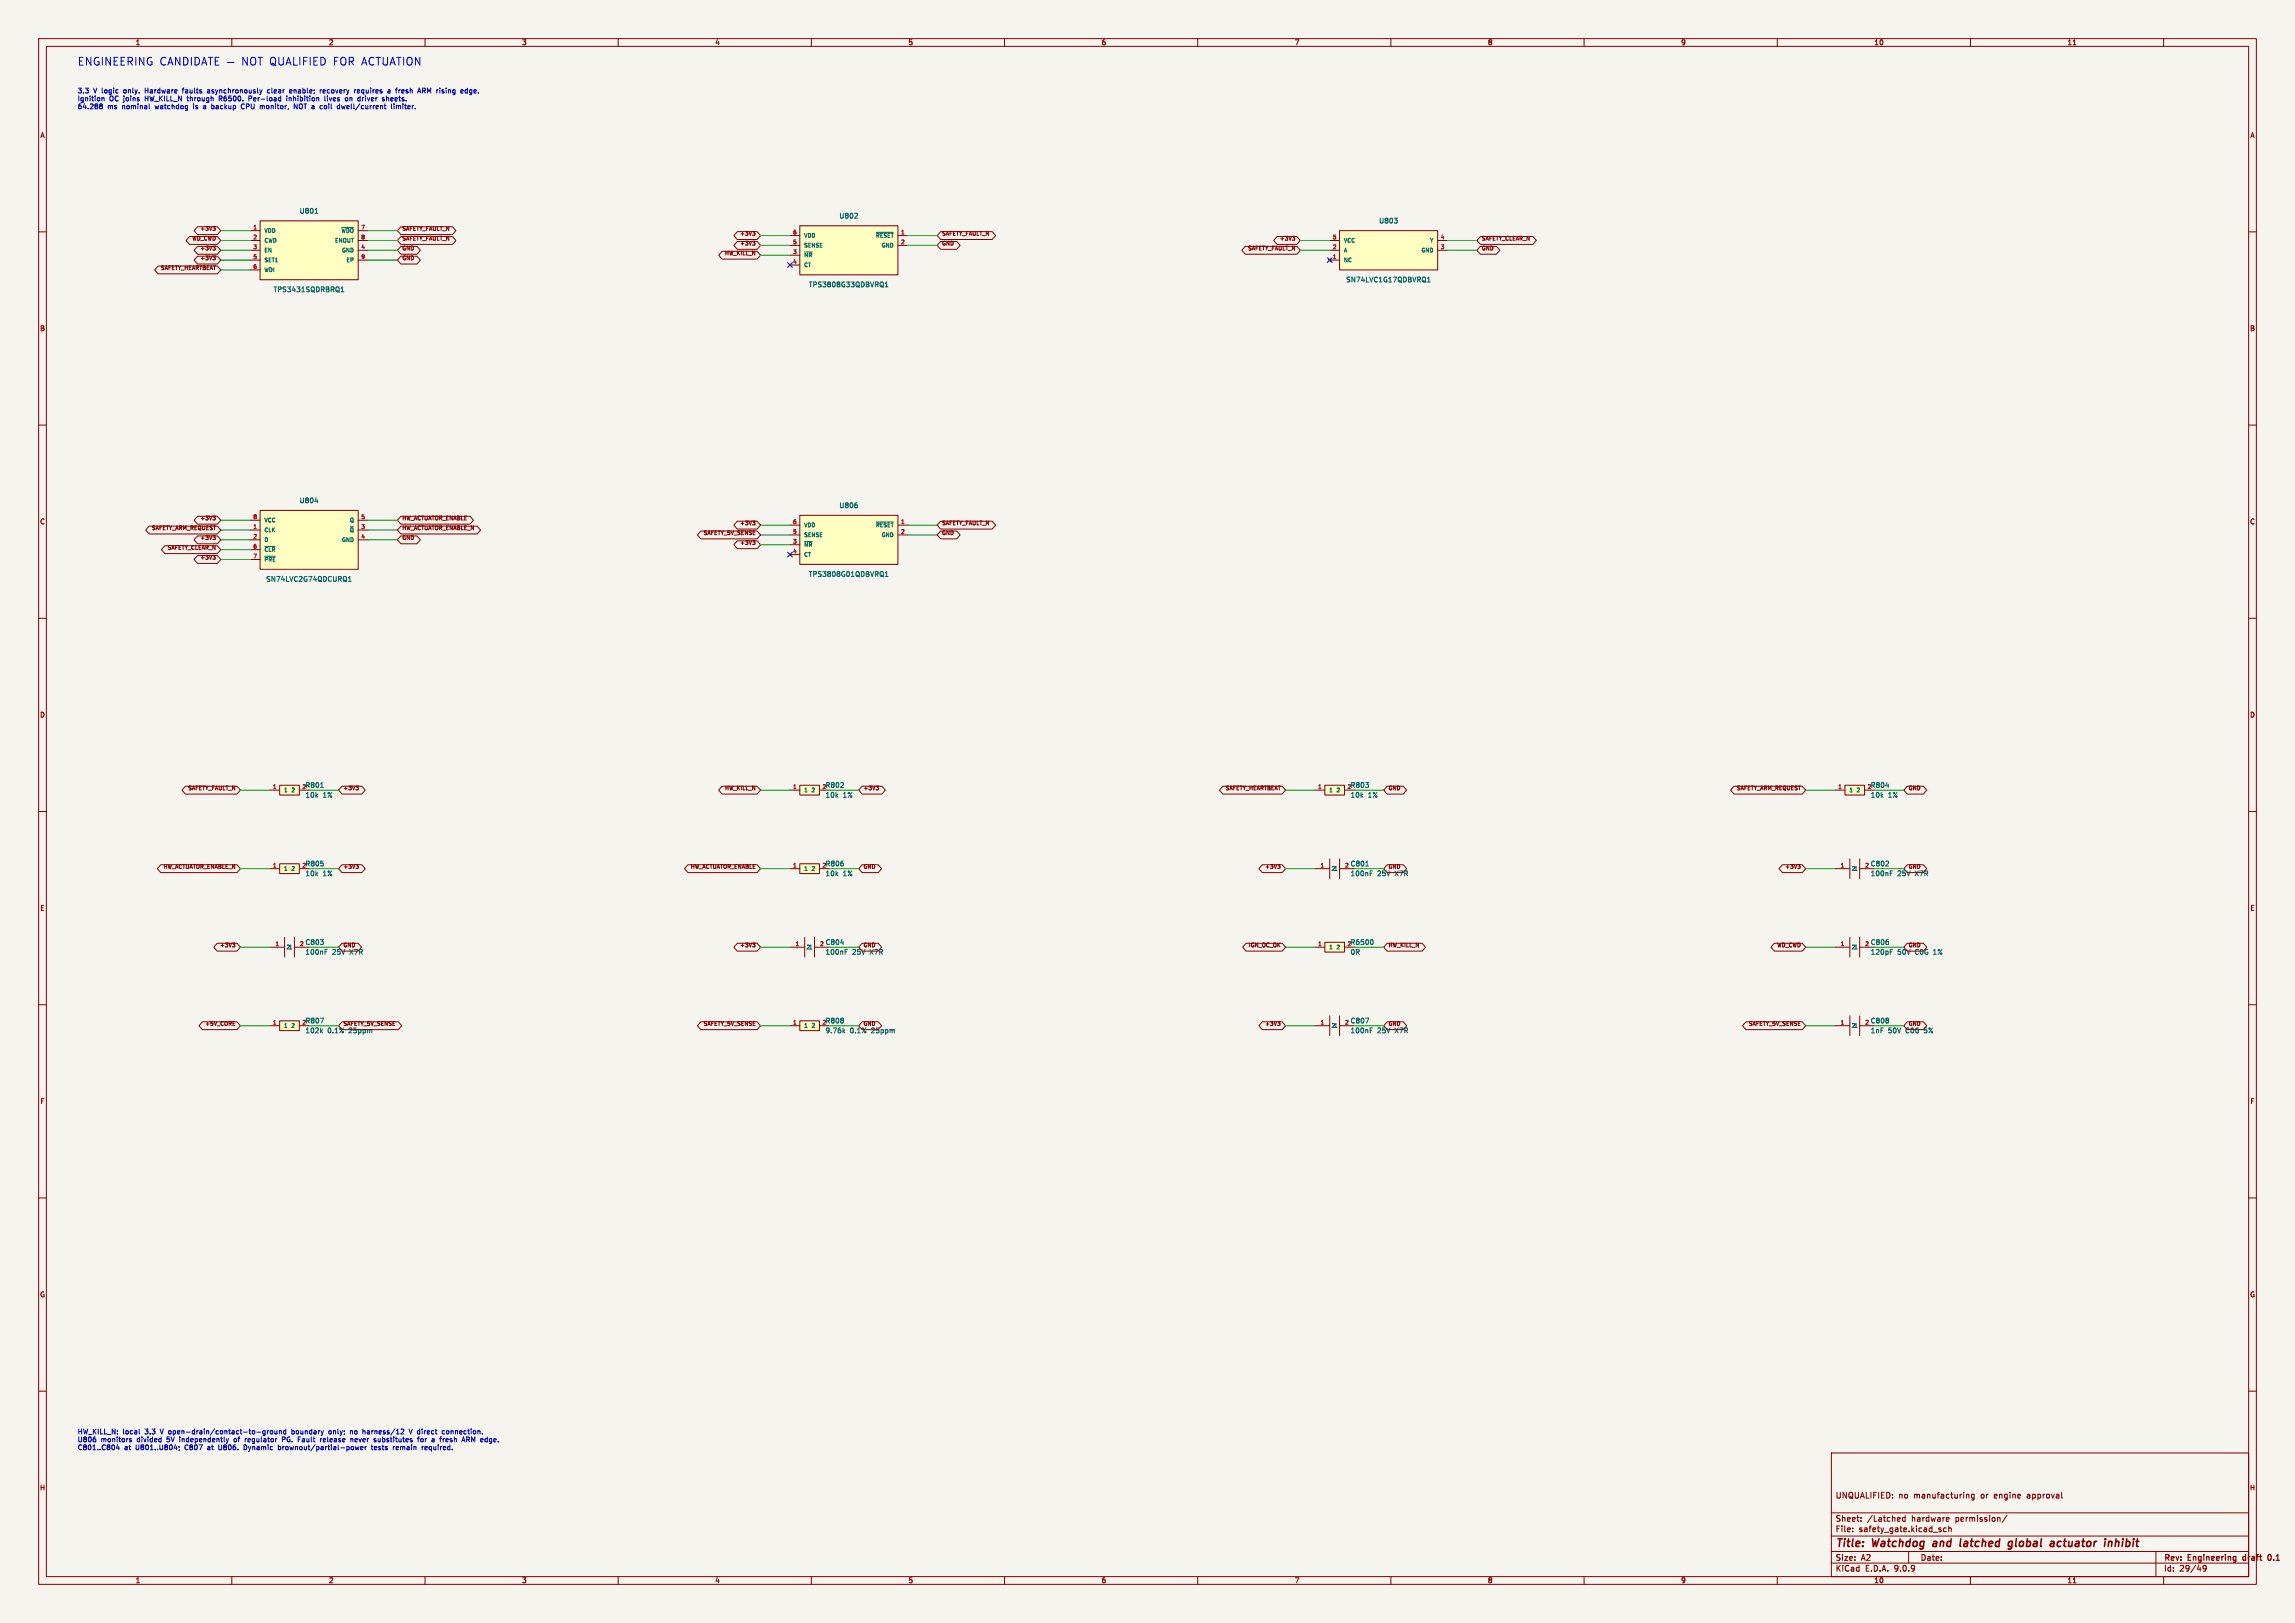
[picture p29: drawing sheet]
<svg xmlns="http://www.w3.org/2000/svg" width="594mm" height="420mm" viewBox="0 0 594 420" stroke-linecap="round" stroke-linejoin="round" font-family="sans-serif">
<defs><g id="words">
<g font-size="2.8" fill="#840000">
<text x="475" y="400.9">Title:</text>
<text x="484.7" y="400.9">Watchdog</text>
<text x="501.2" y="400.9">and</text>
<text x="508.9" y="400.9">latched</text>
<text x="522.3" y="400.9">global</text>
<text x="534" y="400.9">actuator</text>
<text x="548.8" y="400.9">inhibit</text>
</g>
<g font-size="2.1" fill="#840000">
<text x="475" y="388">UNQUALIFIED:</text>
<text x="491.4" y="388">no</text>
<text x="495.4" y="388">manufacturing</text>
<text x="512.8" y="388">or</text>
<text x="516.4" y="388">engine</text>
<text x="525.1" y="388">approval</text>
<text x="475" y="394">Sheet:</text>
<text x="483.2" y="394">/Latched</text>
<text x="494.8" y="394">hardware</text>
<text x="506.3" y="394">permission/</text>
<text x="475" y="396.7">File:</text>
<text x="481.1" y="396.7">safety_gate.kicad_sch</text>
<text x="475" y="406.9">KiCad</text>
<text x="475" y="404.1">Size:</text>
<text x="481.7" y="404.1">A2</text>
<text x="482.7" y="406.9">E.D.A.</text>
<text x="490.3" y="406.9">9.0.9</text>
<text x="497" y="404.1">Date:</text>
<text x="560" y="404.3">Rev:</text>
<text x="560" y="406.9">Id:</text>
<text x="564.1" y="406.9">29/49</text>
<text x="566.4" y="404.3">Engineering</text>
<text x="581.2" y="404.3">draft</text>
<text x="588.3" y="404.3">0.1</text>
</g>
<g font-size="1.8" fill="#840000">
<text x="35" y="11.9">1</text>
<text x="85" y="11.9">2</text>
<text x="135" y="11.9">3</text>
<text x="185" y="11.9">4</text>
<text x="235" y="11.9">5</text>
<text x="285" y="11.9">6</text>
<text x="335" y="11.9">7</text>
<text x="385" y="11.9">8</text>
<text x="435" y="11.9">9</text>
<text x="485" y="11.9">10</text>
<text x="535" y="11.9">11</text>
<text x="10.3" y="35.9">A</text>
<text x="582.3" y="35.9">A</text>
<text x="10.3" y="85.9">B</text>
<text x="582.3" y="85.9">B</text>
<text x="10.3" y="135.9">C</text>
<text x="582.3" y="135.9">C</text>
<text x="10.3" y="185.9">D</text>
<text x="582.3" y="185.9">D</text>
<text x="10.3" y="235.9">E</text>
<text x="582.3" y="235.9">E</text>
<text x="10.3" y="285.9">F</text>
<text x="582.3" y="285.9">F</text>
<text x="10.3" y="335.9">G</text>
<text x="582.3" y="335.9">G</text>
<text x="10.2" y="385.9">H</text>
<text x="582.2" y="385.9">H</text>
<text x="35" y="409.9">1</text>
<text x="85" y="409.9">2</text>
<text x="135" y="409.9">3</text>
<text x="185" y="409.9">4</text>
<text x="235" y="409.9">5</text>
<text x="285" y="409.9">6</text>
<text x="335" y="409.9">7</text>
<text x="385" y="409.9">8</text>
<text x="435" y="409.9">9</text>
<text x="485" y="409.9">10</text>
<text x="535" y="409.9">11</text>
</g>
<g font-size="1.8" fill="#0000c2">
<text x="20" y="24.5">3.3</text>
<text x="20" y="26.5">Ignition</text>
<text x="20" y="28.6">64.288</text>
<text x="24.2" y="24.5">V logic</text>
<text x="27.8" y="28.6">ms</text>
<text x="28.3" y="26.5">OC joins</text>
<text x="31.7" y="28.6">nominal</text>
<text x="32.3" y="24.5">only.</text>
<text x="37.8" y="26.5">HW_KILL_N</text>
<text x="38" y="24.5">Hardware</text>
<text x="40.4" y="28.6">watchdog</text>
<text x="47.9" y="24.5">faults</text>
<text x="48.9" y="26.5">through</text>
<text x="50.5" y="28.6">is</text>
<text x="53.3" y="28.6">a</text>
<text x="54.5" y="24.5">asynchronously</text>
<text x="55.6" y="28.6">backup</text>
<text x="57.4" y="26.5">R6500.</text>
<text x="63.5" y="28.6">CPU</text>
<text x="65.2" y="26.5">Per-load</text>
<text x="68.6" y="28.6">monitor,</text>
<text x="70.3" y="24.5">clear</text>
<text x="75.2" y="26.5">inhibition</text>
<text x="76.2" y="24.5">enable;</text>
<text x="77.6" y="28.6">NOT a</text>
<text x="84.3" y="24.5">recovery</text>
<text x="84.7" y="28.6">coil</text>
<text x="85.3" y="26.5">lives</text>
<text x="89.4" y="28.6">dwell/current</text>
<text x="90.8" y="26.5">on</text>
<text x="93.4" y="24.5">requires</text>
<text x="94.3" y="26.5">driver</text>
<text x="100.9" y="26.5">sheets.</text>
<text x="102.2" y="24.5">a</text>
<text x="103.6" y="28.6">limiter.</text>
<text x="104.6" y="24.5">fresh</text>
<text x="110.5" y="24.5">ARM rising</text>
<text x="122" y="24.5">edge.</text>
<text x="20" y="371.5">HW_KILL_N:</text>
<text x="31.8" y="371.5">local</text>
<text x="37.6" y="371.5">3.3</text>
<text x="41.8" y="371.5">V open-drain/contact-to-ground</text>
<text x="76.2" y="371.5">boundary</text>
<text x="86" y="371.5">only;</text>
<text x="91.7" y="371.5">no</text>
<text x="95.2" y="371.5">harness/12</text>
<text x="107.5" y="371.5">V direct</text>
<text x="116.3" y="371.5">connection.</text>
<text x="20" y="373.5">U806</text>
<text x="20" y="375.6">C801..C804</text>
<text x="26.1" y="373.5">monitors</text>
<text x="32.2" y="375.6">at</text>
<text x="35.2" y="375.6">U801..U804;</text>
<text x="35.6" y="373.5">divided</text>
<text x="43.5" y="373.5">5V</text>
<text x="46.9" y="373.5">independently</text>
<text x="48.1" y="375.6">C807</text>
<text x="54.2" y="375.6">at</text>
<text x="57.2" y="375.6">U806.</text>
<text x="61.2" y="373.5">of</text>
<text x="64" y="375.6">Dynamic</text>
<text x="64.3" y="373.5">regulator</text>
<text x="73.1" y="375.6">brownout/partial-power</text>
<text x="74.1" y="373.5">PG.</text>
<text x="78.4" y="373.5">Fault</text>
<text x="84.4" y="373.5">release</text>
<text x="92.4" y="373.5">never</text>
<text x="97.5" y="375.6">tests</text>
<text x="98.7" y="373.5">substitutes</text>
<text x="103.2" y="375.6">remain</text>
<text x="110.2" y="373.5">for</text>
<text x="110.9" y="375.6">required.</text>
<text x="114.1" y="373.5">a</text>
<text x="116.4" y="373.5">fresh</text>
<text x="122.3" y="373.5">ARM edge.</text>
</g>
<g font-size="1.8" fill="#006464">
<text x="77.4" y="55.5">U801</text>
<text x="217.1" y="56.7">U802</text>
<text x="356.8" y="58">U803</text>
<text x="70.7" y="75.8">TPS3431SQDRBRQ1</text>
<text x="209.2" y="74.5">TPS3808G33QDBVRQ1</text>
<text x="348.3" y="73.3">SN74LVC1G17QDBVRQ1</text>
<text x="77.4" y="130.4">U804</text>
<text x="217.1" y="131.7">U806</text>
<text x="209.2" y="149.5">TPS3808G01QDBVRQ1</text>
<text x="68.8" y="150.7">SN74LVC2G74QDCURQ1</text>
<text x="78.9" y="204.1">R801</text>
<text x="78.9" y="206.6">10k</text>
<text x="83.6" y="206.6">1%</text>
<text x="213.6" y="204.1">R802</text>
<text x="213.6" y="206.6">10k</text>
<text x="218.2" y="206.6">1%</text>
<text x="349.4" y="204.1">R803</text>
<text x="349.4" y="206.6">10k</text>
<text x="354.1" y="206.6">1%</text>
<text x="484.1" y="204.1">R804</text>
<text x="484.1" y="206.6">10k</text>
<text x="488.7" y="206.6">1%</text>
<text x="78.9" y="224.4">R805</text>
<text x="78.9" y="226.9">10k</text>
<text x="83.6" y="226.9">1%</text>
<text x="213.6" y="224.4">R806</text>
<text x="213.6" y="226.9">10k</text>
<text x="218.2" y="226.9">1%</text>
<text x="349.4" y="224.4">C801</text>
<text x="349.4" y="226.9">100nF</text>
<text x="356.5" y="226.9">25V</text>
<text x="361.2" y="226.9">X7R</text>
<text x="484.1" y="224.4">C802</text>
<text x="484.1" y="226.9">100nF</text>
<text x="491.1" y="226.9">25V</text>
<text x="495.8" y="226.9">X7R</text>
<text x="78.9" y="244.7">C803</text>
<text x="213.6" y="244.7">C804</text>
<text x="349.4" y="244.7">R6500</text>
<text x="484.1" y="244.7">C806</text>
<text x="78.9" y="247.2">100nF</text>
<text x="86" y="247.2">25V</text>
<text x="90.7" y="247.2">X7R</text>
<text x="213.6" y="247.2">100nF</text>
<text x="220.6" y="247.2">25V</text>
<text x="225.3" y="247.2">X7R</text>
<text x="349.4" y="247.2">0R</text>
<text x="484.1" y="247.2">120pF</text>
<text x="491.1" y="247.2">50V</text>
<text x="495.8" y="247.2">C0G</text>
<text x="500.7" y="247.2">1%</text>
<text x="78.9" y="265">R807</text>
<text x="78.9" y="267.6">102k</text>
<text x="84.8" y="267.6">0.1%</text>
<text x="90.4" y="267.6">25ppm</text>
<text x="213.6" y="265">R808</text>
<text x="213.6" y="267.6">9.76k</text>
<text x="220" y="267.6">0.1%</text>
<text x="225.6" y="267.6">25ppm</text>
<text x="349.4" y="265">C807</text>
<text x="349.4" y="267.6">100nF</text>
<text x="356.5" y="267.6">25V</text>
<text x="361.2" y="267.6">X7R</text>
<text x="484.1" y="265">C808</text>
<text x="484.1" y="267.6">1nF</text>
<text x="488.7" y="267.6">50V</text>
<text x="493.4" y="267.6">C0G</text>
<text x="498.3" y="267.6">5%</text>
</g>
<g font-size="1.4" fill="#840000">
<text x="51.7" y="59.8">+3V3</text>
<text x="104" y="59.8">SAFETY_FAULT_N</text>
<text x="49.6" y="62.3">WD_CWD</text>
<text x="51.7" y="64.8">+3V3</text>
<text x="104" y="64.8">GND</text>
<text x="104" y="62.3">SAFETY_FAULT_N</text>
<text x="191.4" y="61">+3V3</text>
<text x="191.4" y="63.6">+3V3</text>
<text x="243.7" y="63.6">GND</text>
<text x="243.7" y="61">SAFETY_FAULT_N</text>
<text x="322.9" y="64.8">SAFETY_FAULT_N</text>
<text x="331.1" y="62.3">+3V3</text>
<text x="383.4" y="64.8">GND</text>
<text x="383.4" y="62.3">SAFETY_CLEAR_N</text>
<text x="41.5" y="69.9">SAFETY_HEARTBEAT</text>
<text x="51.7" y="67.4">+3V3</text>
<text x="104" y="67.4">GND</text>
<text x="187.5" y="66.1">HW_KILL_N</text>
<text x="39.2" y="137.2">SAFETY_ARM_REQUEST</text>
<text x="51.7" y="134.7">+3V3</text>
<text x="104" y="137.2">HW_ACTUATOR_ENABLE_N</text>
<text x="104" y="134.7">HW_ACTUATOR_ENABLE</text>
<text x="191.4" y="136">+3V3</text>
<text x="243.7" y="136">SAFETY_FAULT_N</text>
<text x="43.2" y="142.3">SAFETY_CLEAR_N</text>
<text x="51.7" y="139.8">+3V3</text>
<text x="104" y="139.8">GND</text>
<text x="182" y="138.5">SAFETY_5V_SENSE</text>
<text x="191.4" y="141">+3V3</text>
<text x="243.7" y="138.5">GND</text>
<text x="51.7" y="144.9">+3V3</text>
<text x="48.5" y="204.5">SAFETY_FAULT_N</text>
<text x="88.8" y="204.5">+3V3</text>
<text x="187.5" y="204.5">HW_KILL_N</text>
<text x="223.4" y="204.5">+3V3</text>
<text x="317.1" y="204.5">SAFETY_HEARTBEAT</text>
<text x="359.3" y="204.5">GND</text>
<text x="449.4" y="204.5">SAFETY_ARM_REQUEST</text>
<text x="493.9" y="204.5">GND</text>
<text x="42.2" y="224.9">HW_ACTUATOR_ENABLE_N</text>
<text x="88.8" y="224.9">+3V3</text>
<text x="178.6" y="224.9">HW_ACTUATOR_ENABLE</text>
<text x="223.4" y="224.9">GND</text>
<text x="327.3" y="224.9">+3V3</text>
<text x="359.3" y="224.9">GND</text>
<text x="461.9" y="224.9">+3V3</text>
<text x="493.9" y="224.9">GND</text>
<text x="56.8" y="245.2">+3V3</text>
<text x="88.8" y="245.2">GND</text>
<text x="191.4" y="245.2">+3V3</text>
<text x="223.4" y="245.2">GND</text>
<text x="323.1" y="245.2">IGN_OC_OK</text>
<text x="359.3" y="245.2">HW_KILL_N</text>
<text x="459.8" y="245.2">WD_CWD</text>
<text x="493.9" y="245.2">GND</text>
<text x="52.9" y="265.5">+5V_CORE</text>
<text x="88.8" y="265.5">SAFETY_5V_SENSE</text>
<text x="182" y="265.5">SAFETY_5V_SENSE</text>
<text x="223.4" y="265.5">GND</text>
<text x="327.3" y="265.5">+3V3</text>
<text x="359.3" y="265.5">GND</text>
<text x="452.5" y="265.5">SAFETY_5V_SENSE</text>
<text x="493.9" y="265.5">GND</text>
</g>
<g font-size="1.4" fill="#a90000">
<text x="65.4" y="59.4">1</text>
<text x="93.4" y="59.4">7</text>
<text x="65.4" y="62">2</text>
<text x="65.4" y="64.5">3</text>
<text x="93.4" y="62">8</text>
<text x="93.4" y="64.5">4</text>
<text x="205.1" y="60.7">6</text>
<text x="205.1" y="63.2">5</text>
<text x="205.1" y="65.8">3</text>
<text x="233.1" y="60.7">1</text>
<text x="233.1" y="63.2">2</text>
<text x="344.8" y="62">5</text>
<text x="344.8" y="64.5">2</text>
<text x="372.8" y="62">4</text>
<text x="372.8" y="64.5">3</text>
<text x="65.4" y="67.1">5</text>
<text x="65.4" y="69.6">6</text>
<text x="93.4" y="67.1">9</text>
<text x="205.1" y="68.3">4</text>
<text x="344.8" y="67.1">1</text>
<text x="65.4" y="134.4">8</text>
<text x="65.4" y="136.9">1</text>
<text x="93.4" y="134.4">5</text>
<text x="93.4" y="136.9">3</text>
<text x="205.1" y="135.6">6</text>
<text x="233.1" y="135.6">1</text>
<text x="65.4" y="139.4">2</text>
<text x="65.4" y="142">6</text>
<text x="93.4" y="139.4">4</text>
<text x="205.1" y="138.2">5</text>
<text x="205.1" y="140.7">3</text>
<text x="205.1" y="143.3">4</text>
<text x="233.1" y="138.2">2</text>
<text x="65.4" y="144.5">7</text>
<text x="70.5" y="204.2">1</text>
<text x="78.1" y="204.2">2</text>
<text x="205.1" y="204.2">1</text>
<text x="212.7" y="204.2">2</text>
<text x="341" y="204.2">1</text>
<text x="348.6" y="204.2">2</text>
<text x="475.6" y="204.2">1</text>
<text x="483.3" y="204.2">2</text>
<text x="70.5" y="224.5">1</text>
<text x="78.1" y="224.5">2</text>
<text x="205.1" y="224.5">1</text>
<text x="212.7" y="224.5">2</text>
<text x="341.7" y="224.5">1</text>
<text x="348" y="224.5">2</text>
<text x="476.3" y="224.5">1</text>
<text x="482.6" y="224.5">2</text>
<text x="71.1" y="244.9">1</text>
<text x="77.5" y="244.9">2</text>
<text x="205.8" y="244.9">1</text>
<text x="212.1" y="244.9">2</text>
<text x="341" y="244.9">1</text>
<text x="348.6" y="244.9">2</text>
<text x="476.3" y="244.9">1</text>
<text x="482.6" y="244.9">2</text>
<text x="70.5" y="265.2">1</text>
<text x="78.1" y="265.2">2</text>
<text x="205.1" y="265.2">1</text>
<text x="212.7" y="265.2">2</text>
<text x="341.7" y="265.2">1</text>
<text x="348" y="265.2">2</text>
<text x="476.3" y="265.2">1</text>
<text x="482.6" y="265.2">2</text>
</g>
<g font-size="1.4" fill="#006464">
<text x="68.3" y="60.4">VDD</text>
<text x="68.3" y="63">CWD</text>
<text x="68.3" y="65.5">EN</text>
<text x="86.6" y="63">ENOUT</text>
<text x="88.2" y="60.4">~{WDO}</text>
<text x="88.3" y="65.5">GND</text>
<text x="208" y="61.7">VDD</text>
<text x="208" y="64.2">SENSE</text>
<text x="226.5" y="61.7">~{RESET}</text>
<text x="228" y="64.2">GND</text>
<text x="347.7" y="63">VCC</text>
<text x="347.7" y="65.5">A</text>
<text x="367.7" y="65.5">GND</text>
<text x="370" y="63">Y</text>
<text x="68.3" y="68">SET1</text>
<text x="68.3" y="70.6">WDI</text>
<text x="89.5" y="68">EP</text>
<text x="208" y="66.8">~{MR}</text>
<text x="208" y="69.3">CT</text>
<text x="347.7" y="68">NC</text>
<text x="68.3" y="135.4">VCC</text>
<text x="68.3" y="137.9">CLK</text>
<text x="90.4" y="135.4">Q</text>
<text x="90.4" y="137.9">~{Q}</text>
<text x="208" y="136.6">VDD</text>
<text x="226.5" y="136.6">~{RESET}</text>
<text x="68.3" y="140.4">D</text>
<text x="68.3" y="143">~{CLR}</text>
<text x="88.3" y="140.4">GND</text>
<text x="208" y="139.2">SENSE</text>
<text x="208" y="141.7">~{MR}</text>
<text x="228" y="139.2">GND</text>
<text x="68.3" y="145.5">~{PRE}</text>
<text x="208" y="144.2">CT</text>
<text x="73.4" y="205.2">1</text>
<text x="75.2" y="205.2">2</text>
<text x="208" y="205.2">1</text>
<text x="209.9" y="205.2">2</text>
<text x="343.9" y="205.2">1</text>
<text x="345.7" y="205.2">2</text>
<text x="478.5" y="205.2">1</text>
<text x="480.4" y="205.2">2</text>
<text x="73.4" y="225.5">1</text>
<text x="75.2" y="225.5">2</text>
<text x="208" y="225.5">1</text>
<text x="209.9" y="225.5">2</text>
<text x="344.5" y="225.5">21</text>
<text x="479.1" y="225.5">21</text>
<text x="74" y="245.8">21</text>
<text x="208.6" y="245.8">21</text>
<text x="343.9" y="245.8">1</text>
<text x="345.7" y="245.8">2</text>
<text x="479.1" y="245.8">21</text>
<text x="73.4" y="266.2">1</text>
<text x="75.2" y="266.2">2</text>
<text x="208" y="266.2">1</text>
<text x="209.9" y="266.2">2</text>
<text x="344.5" y="266.2">21</text>
<text x="479.1" y="266.2">21</text>
</g>
</g></defs>
<path d="M0 0h594v420h-594z" fill="#f5f4ef" stroke="#f5f4ef" stroke-width=".26"/>
<g fill="none" stroke="#840000" stroke-width=".26">
<path d="M10 10h574v400h-574zM12 12h570v396h-570zM60 10v2M110 10v2M160 10v2M210 10v2M260 10v2M310 10v2M360 10v2M410 10v2M460 10v2M510 10v2"/>
<path d="M536.6 11.6h.7M560 10v2M10 60h2M582 60h2M10 110h2M582 110h2M10 160h2M582 160h2M10 210h2M582 210h2M10 260h2M475 265.4h3.8"/>
<path d="M478.8 262.9v5.1M481.3 262.9v5.1M481.3 265.4h3.8M582 260h2M10 310h2M582 310h2M10 360h2M474 376h108v32h-108zM582 360h2M474 397.5h108M474 391.5h108M479.5 396.2v.2"/>
<path d="M479.5 395.4v.2M481.7 393.5v.2M481.7 392.7v.2M493.1 392.2v1.5M493.1 392.7h-.4l-.3 .3 .1 .6h.6M502.2 395.9l.3 .2-.3 .3M502.2 395.4h.2M503.7 395.4h-.4l-.3 .3 .2 .6h.5M504 392.7h.4l.1 .3-.8 .2M504.4 393.6l-.4 .1M504.4 395.5l.6-.1v1M504.4 394.9v1.5"/>
<path d="M509.2 386.7l.4 .2v.8M511 386.7h-.5l-.3 .3 .2 .6h.6M511 386.7v1.2l-.3 .3-.4-.1M519.5 392.1l-1.3 1.9M533.7 387.6l.1 .1M60 408v2M110 408v2M160 408v2M210 408v2M260 408v2M310 408v2M360 408v2"/>
<path d="M410 408v2M460 408v2M474 404.5h108M474 401.5h108M494 401.5v3M510 408v2M536.6 409.6h.7M558 401.5v6.5M560 408v2M570.2 405.4v.3l.3 .3 .5-.3M571 405.4v.8l-.3 .3-.4 .1"/>
</g>
<path d="M580.6 402.9v.7M587.7 402.4l-.2-.1a.8 .8 0 0 0-.5 .7 .8 .8 0 0 0 .5 .8l.2-.2" fill="none" stroke="#840000" stroke-width=".3"/>
<path d="M500.4 399.5l-.2 .4 .3 .3M507.5 398.2l-.2 1.7 .2 .3M520.8 399l-.5-.1-.4 .3M520.9 398.9l-.3 1.6-.4 .4-.4-.1M533.3 398.9l-.6 .1-.2 .2v.8l.7 .2M546.1 398.9l.5 .1v.1l-.1 1.1M547.7 398.2l-.3 2M548.2 398.9l-.6 .2M519.9 400l.2 .2 .6-.1" fill="none" stroke="#840000" stroke-width=".4"/>
<path d="M207 58.4h25.4v12.7h-25.4z" fill="#ffffc2"/>
<path d="M207 58.4h25.4v12.7h-25.4zM204.5 61h2.5M204.5 63.5h2.5M204.5 66h2.5M204.5 68.6h2.5M232.4 61h2.5M232.4 63.5h2.5" fill="none" stroke="#840000" stroke-width=".26"/>
<path d="M221.2 56.5h.7M221.9 55.3v.4M208.2 65.2h2M226.8 60.1h4.4M229.1 74.2h.7M229.1 73.3l.4-.3v1.2" fill="none" stroke="#006464" stroke-width=".26"/>
<path d="M342.9 203.2h5.1v2.5h-5.1z" fill="#ffffc2"/>
<path d="M340.4 204.5h2.5M342.9 203.2h5.1v2.5h-5.1zM348 204.5h2.5" fill="none" stroke="#840000" stroke-width=".26"/>
<path d="M207 264.2h5.1v2.5h-5.1z" fill="#ffffc2"/>
<path d="M204.5 245.1h3.8M208.3 242.6v5.1M210.8 242.6v5.1M210.8 245.1h3.8M204.5 265.4h2.5M207 264.2h5.1v2.5h-5.1zM212.1 265.4h2.5" fill="none" stroke="#840000" stroke-width=".26"/>
<path d="M217.6 244h.8M218.7 246.3h.5M218.7 245.7h.6M218.3 266.8l.4 .5M218.7 266.4l-.5 .5" fill="none" stroke="#006464" stroke-width=".26"/>
<path d="M72.4 203.2h5.1v2.5h-5.1z" fill="#ffffc2"/>
<path d="M69.8 204.5h2.6M72.4 203.2h5.1v2.5h-5.1zM77.5 204.5h2.5" fill="none" stroke="#840000" stroke-width=".26"/>
<path d="M83 203.8h.7" fill="none" stroke="#006464" stroke-width=".26"/>
<path d="M72.4 223.5h5.1v2.6h-5.1z" fill="#ffffc2"/>
<path d="M69.8 224.8h2.6M72.4 223.5h5.1v2.6h-5.1zM77.5 224.8h2.5" fill="none" stroke="#840000" stroke-width=".26"/>
<path d="M207 133.4h25.4v12.7h-25.4z" fill="#ffffc2"/>
<path d="M204.5 135.9h2.5M204.5 138.4h2.5M207 133.4h25.4v12.7h-25.4zM232.4 135.9h2.5M232.4 138.4h2.5M204.5 141h2.5M204.5 143.5h2.5" fill="none" stroke="#840000" stroke-width=".26"/>
<path d="M221.9 130.7v.6M226.8 135.1h4.4M208.2 140.1h2M229.1 149.2h.7M229.1 148.3l.4-.4v1.3" fill="none" stroke="#006464" stroke-width=".26"/>
<path d="M207 223.5h5.1v2.6h-5.1z" fill="#ffffc2"/>
<path d="M204.5 224.8h2.5M207 223.5h5.1v2.6h-5.1zM212.1 224.8h2.5" fill="none" stroke="#840000" stroke-width=".26"/>
<path d="M207 203.2h5.1v2.5h-5.1z" fill="#ffffc2"/>
<path d="M204.5 204.5h2.5M207 203.2h5.1v2.5h-5.1zM212.1 204.5h2.5M69.8 245.1h3.9M73.7 242.6v5.1M76.2 242.6v5.1M76.2 245.1h3.8" fill="none" stroke="#840000" stroke-width=".26"/>
<path d="M84.1 246.3h.4M84.1 245.7h.6" fill="none" stroke="#006464" stroke-width=".26"/>
<path d="M67.3 132.1h25.4v15.2h-25.4z" fill="#ffffc2"/>
<path d="M64.8 134.6h2.5M64.8 137.2h2.5M64.8 139.7h2.5M67.3 132.1h25.4v15.2h-25.4zM92.7 134.6h2.5M92.7 137.2h2.5M92.7 139.7h2.5M64.8 142.2h2.5M64.8 144.8h2.5" fill="none" stroke="#840000" stroke-width=".26"/>
<path d="M81.5 129.7h.8M90.6 136.3h.9M68.5 141.4h2.7M68.5 143.9h2.8M90.2 150.4h.7M90.2 149.5l.3-.3v1.2" fill="none" stroke="#006464" stroke-width=".26"/>
<path d="M67.3 57.2h25.4v15.2h-25.4z" fill="#ffffc2"/>
<path d="M64.8 59.7h2.5M67.3 57.2h25.4v15.2h-25.4zM92.7 59.7h2.5M64.8 62.2h2.5M64.8 64.8h2.5M64.8 67.3h2.5M64.8 69.9h2.5M92.7 62.2h2.5M92.7 64.8h2.5M92.7 67.3h2.5" fill="none" stroke="#840000" stroke-width=".26"/>
<path d="M81.5 55.2h.7M88.5 58.9h3M88.3 75.5h.7M88.3 74.6l.3-.4v1.3" fill="none" stroke="#006464" stroke-width=".26"/>
<path d="M72.4 264.2h5.1v2.5h-5.1z" fill="#ffffc2"/>
<path d="M69.8 265.4h2.6M72.4 264.2h5.1v2.5h-5.1zM77.5 265.4h2.5" fill="none" stroke="#840000" stroke-width=".26"/>
<path d="M82.9 263.5h.9l-.6 1.2M83.1 266.8l.4 .5M83.5 266.4l-.5 .5" fill="none" stroke="#006464" stroke-width=".26"/>
<path d="M346.7 59.7h25.4v10.2h-25.4z" fill="#ffffc2"/>
<path d="M346.7 59.7h25.4v10.2h-25.4zM343.8 66.9l.8 .8M344.2 62.2h2.5M344.2 64.8h2.5M344.2 67.3h2.5M344.6 66.9l-.8 .8M372.1 62.2h2.5M372.1 64.8h2.5" fill="none" stroke="#840000" stroke-width=".26"/>
<path d="M360.9 56.5h.7l-.4 .4M361.6 57.1v.5M369.4 73h.8M369.4 72.1l.4-.4v1.3" fill="none" stroke="#006464" stroke-width=".26"/>
<path d="M342.9 243.8h5.1v2.6h-5.1z" fill="#ffffc2"/>
<path d="M340.4 245.1h2.5M342.9 243.8h5.1v2.6h-5.1zM348 245.1h2.5M340.4 265.4h3.8M344.2 262.9v5.1M346.7 262.9v5.1M346.7 265.4h3.8" fill="none" stroke="#840000" stroke-width=".26"/>
<path d="M355.1 243.1a.79 .79 0 0 1 0 1.3M353.4 263.5h.9l-.6 1.2M354.6 266.6h.5M354.6 266h.6" fill="none" stroke="#006464" stroke-width=".26"/>
<path d="M477.5 203.2h5.1v2.5h-5.1z" fill="#ffffc2"/>
<g fill="none" stroke="#840000" stroke-width=".26">
<path d="M51.1 58.7h5.2l.8 1-.8 1h-5.2l-.9-1zM55.1 58.6h.6l-.3 .4h.2M55.6 59l.1 .1M55.7 59.1v.4l-.5 .1M103.8 58.7h13.3l.9 1-.9 1h-13.3l-.9-1zM190.8 59.9h5.2l.8 1.1-.8 1h-5.2l-.9-1zM194.8 59.9h.6l-.3 .4 .3 .1v.4M243.5 59.9h13.3l.9 1.1-.9 1h-13.3l-.9-1zM40.9 68.8h15.4l.8 1.1-.8 1h-15.4l-.9-1zM49 61.2h7.3l.8 1-.8 1h-7.3l-.8-1zM51.1 66.3h5.2l.8 1-.8 1h-5.2l-.9-1zM51.1 63.8h5.2l.8 1-.8 1h-5.2l-.9-1z"/>
<path d="M55.1 63.7h.6l-.3 .4 .3 .1v.4M55.1 66.2h.6l-.3 .4 .3 .1v.4l-.5 .2M55.6 64.7h-.4M55.7 64.6l-.1 .1M103.8 63.8h4.1l.9 1-.9 1h-4.1l-.9-1zM103.8 66.3h4.1l.9 1-.9 1h-4.1l-.9-1zM103.8 61.2h13.3l.9 1-.9 1h-13.3l-.9-1zM186.9 65h9.1l.8 1-.8 1.1h-9.1l-.9-1.1zM190.8 62.5h5.2l.8 1-.8 1h-5.2l-.9-1zM194.8 62.4h.6l-.3 .4 .3 .1v.3l-.5 .2M195.3 60.9h-.4M195.4 60.8l-.1 .1"/>
<path d="M243.5 62.5h4.1l.9 1-.9 1h-4.1l-.9-1zM322.3 63.8h13.4l.8 1-.8 1h-13.4l-.9-1zM330.5 61.2h5.2l.8 1-.8 1h-5.2l-.9-1zM334.5 61.2h.6l-.3 .3 .3 .1v.4l-.5 .2M383.2 63.8h4.1l.9 1-.9 1h-4.1l-.9-1zM383.2 61.2h13.6l.8 1-.8 1h-13.6l-.9-1zM38.6 136.1h17.7l.8 1.1-.8 1h-17.7l-.9-1zM51.1 138.7h5.2l.8 1-.8 1h-5.2l-.9-1zM51.1 133.6h5.2l.8 1-.8 1h-5.2l-.9-1zM55.1 138.6h.6l-.3 .4 .3 .1v.4M55.1 133.5h.6l-.3 .4 .2 .1M55.6 139.6h-.4"/>
<path d="M55.6 134h.1M55.7 134v.5l-.5 .1M55.7 139.5l-.1 .1M103.8 138.7h4.1l.9 1-.9 1h-4.1l-.9-1zM103.8 136.1h19.7l.9 1.1-.9 1h-19.7l-.9-1zM103.8 133.6h17.9l.9 1-.9 1h-17.9l-.9-1zM181.4 137.4h14.6l.8 1-.8 1h-14.6l-.9-1zM190.8 140h5.2l.8 1-.8 1h-5.2l-.9-1zM190.8 134.9h5.2l.8 1-.8 1h-5.2l-.9-1zM194.8 134.8h.6l-.3 .4 .3 .1v.4M194.8 139.9h.6l-.3 .4h.2M195.3 135.8h-.4"/>
<path d="M195.4 135.7l-.1 .1M243.5 137.4h4.1l.9 1-.9 1h-4.1l-.9-1zM243.5 134.9h13.3l.9 1-.9 1h-13.3l-.9-1zM42.7 141.2h13.6l.8 1-.8 1.1h-13.6l-.9-1.1zM51.1 143.8h5.2l.8 1-.8 1h-5.2l-.9-1zM55.1 143.7h.6l-.3 .4h.2M55.6 144.1l.1 .1M55.7 144.2v.4l-.5 .1M195.3 140.3l.1 .1M195.4 140.4v.4l-.5 .1M48 203.5h13.3l.9 1-.9 1h-13.3l-.9-1zM88.5 203.5h5.2l.8 1-.8 1h-5.2l-.9-1z"/>
<path d="M92.1 203.4h.6l-.3 .4M92.6 203.8l.1 .2-.1 .4M186.9 203.5h9.1l.8 1-.8 1h-9.1l-.9-1zM223.1 203.5h5.2l.9 1-.9 1h-5.2l-.9-1zM226.7 203.4h.7l-.4 .4M227.2 203.8l.2 .2-.2 .4M316.5 203.5h15.4l.8 1-.8 1h-15.4l-.9-1zM359 203.5h4.2l.9 1-.9 1h-4.2l-.9-1zM448.8 203.5h17.7l.9 1-.9 1h-17.7l-.9-1zM475 204.5h2.5M477.5 203.2h5.1v2.5h-5.1zM482.6 204.5h2.5"/>
<path d="M493.6 203.5h4.2l.9 1-.9 1h-4.2l-.8-1zM41.6 223.8h19.7l.9 1-.9 1h-19.7l-.9-1zM88.5 223.8h5.2l.8 1-.8 1h-5.2l-.9-1zM92.1 223.7h.6l-.3 .4M92.6 224.1l.1 .2-.1 .4M178.1 223.8h17.9l.8 1-.8 1h-17.9l-.9-1zM223.1 223.8h4.2l.9 1-.9 1h-4.2l-.9-1zM326.7 223.8h5.2l.8 1-.8 1h-5.2l-.9-1zM330.7 223.7h.6l-.3 .4 .3 .1v.4M331.2 224.7h-.4M331.3 224.6l-.1 .1M340.4 224.8h3.8"/>
<path d="M344.2 222.3v5M346.7 222.3v5M346.7 224.8h3.8M359 223.8h4.2l.9 1-.9 1h-4.2l-.9-1zM461.3 223.8h5.2l.9 1-.9 1h-5.2l-.8-1zM465.3 223.7h.6l-.3 .4 .3 .1v.3l-.5 .2M475 224.8h3.8M478.8 222.3v5M481.3 224.8h3.8M481.3 222.3v5M493.6 223.8h4.2l.9 1-.9 1h-4.2l-.8-1zM56.2 244.1h5.1l.9 1-.9 1h-5.1l-.9-1z"/>
<path d="M60.2 244h.6l-.3 .4 .2 .1 .1 .4-.5 .2M88.5 244.1h4.2l.9 1-.9 1h-4.2l-.9-1zM190.8 244.1h5.2l.8 1-.8 1h-5.2l-.9-1zM194.8 244h.6l-.3 .4 .3 .1v.5M195.3 245l-.4 .1M195.4 245h-.1M223.1 244.1h4.2l.9 1-.9 1h-4.2l-.9-1zM322.5 244.1h9.4l.8 1-.8 1h-9.4l-.9-1zM359 244.1h9.1l.9 1-.9 1h-9.1l-.9-1zM459.3 244.1h7.2l.9 1-.9 1h-7.2l-.9-1zM475 245.1h3.8M478.8 242.6v5.1"/>
<path d="M481.3 242.6v5.1M481.3 245.1h3.8M493.6 244.1h4.2l.9 1-.9 1h-4.2l-.8-1zM52.4 264.4h8.9l.9 1-.9 1h-8.9l-.9-1zM60.3 264.4h.5M60.3 265.4h.5M88.5 264.4h14.6l.9 1-.9 1h-14.6l-.9-1zM181.4 264.4h14.6l.8 1-.8 1h-14.6l-.9-1zM223.1 264.4h4.2l.9 1-.9 1h-4.2l-.9-1zM326.7 264.4h5.2l.8 1-.8 1h-5.2l-.9-1zM330.7 264.4h.6l-.3 .3 .3 .1v.5M331.2 265.3l-.4 .1"/>
<path d="M331.3 265.3h-.1M359 264.4h4.2l.9 1-.9 1h-4.2l-.9-1zM451.9 264.4h14.6l.9 1-.9 1h-14.6l-.9-1zM493.6 264.4h4.2l.9 1-.9 1h-4.2l-.8-1z"/>
</g>
<path d="M488.1 203.4h.8M353.5 224.1h.7M354.6 226h.5M354.6 225.4h.6M489.3 226h.4M489.3 225.4h.6M489.3 246.3h.4M489.3 245.7h.6" fill="none" stroke="#006464" stroke-width=".26"/>
<g fill="none" stroke="#009600" stroke-width=".26">
<path d="M57.1 59.7h7.7M95.2 59.7h7.7M57.1 64.8h7.7M57.1 62.2h7.7M57.1 67.3h7.7M57.1 69.9h7.7M95.2 64.8h7.7M95.2 62.2h7.7M95.2 67.3h7.7M196.8 63.5h7.7M196.8 61h7.7M196.8 66h7.7"/>
<path d="M234.9 63.5h7.7M234.9 61h7.7M336.5 64.8h7.7M336.5 62.2h7.7M374.6 64.8h7.7M374.6 62.2h7.7M57.1 139.7h7.7M57.1 137.2h7.7M57.1 134.6h7.7M95.2 139.7h7.7M95.2 137.2h7.7M95.2 134.6h7.7"/>
<path d="M196.8 138.4h7.7M196.8 135.9h7.7M234.9 138.4h7.7M234.9 135.9h7.7M57.1 142.2h7.7M57.1 144.8h7.7M196.8 141h7.7M62.2 204.5h7.6M80 204.5h7.6M196.8 204.5h7.7M214.6 204.5h7.6M332.7 204.5h7.7"/>
<path d="M350.5 204.5h7.6M467.4 204.5h7.6M485.1 204.5h7.7M62.2 224.8h7.6M80 224.8h7.6M196.8 224.8h7.7M214.6 224.8h7.6M332.7 224.8h7.7M350.5 224.8h7.6M467.4 224.8h7.6M485.1 224.8h7.7M62.2 245.1h7.6"/>
<path d="M80 245.1h7.6M196.8 245.1h7.7M214.6 245.1h7.6M332.7 245.1h7.7M350.5 245.1h7.6M467.4 245.1h7.6M485.1 245.1h7.7M62.2 265.4h7.6M80 265.4h7.6M196.8 265.4h7.7M214.6 265.4h7.6M332.7 265.4h7.7"/>
<path d="M350.5 265.4h7.6M467.4 265.4h7.6M485.1 265.4h7.7"/>
</g>
<path d="M203.9 68l1.2 1.2M205.1 68l-1.2 1.2M343.6 66.7l1.2 1.2M344.8 66.7l-1.2 1.2M203.9 142.9l1.2 1.2M205.1 142.9l-1.2 1.2" fill="none" stroke="#000084" stroke-width=".26"/>
<g fill="none" stroke="#0000c2" stroke-width=".26">
<path d="M20.6 15.8h.6M21.5 14.8h-.9v2h.9M23.5 14.8v2l-1.1-2v2M25.5 14.9a.93 .93 0 0 0-1.1 .9 .93 .93 0 0 0 1.1 .9l.1-.7h-.4M26.5 14.8v2M28.6 14.8v2l-1.2-2v2M29.5 15.8h.7M30.5 14.8h-1v2h1M31.3 15.8h.7M32.3 14.8h-1v2h1M33.1 15.9l1-.1 .2-.3-.1-.5-.3-.2h-.8v2M33.6 15.9l.7 .9"/>
<path d="M35.1 14.8v2M37.2 14.8v2l-1.1-2v2M39.2 14.9a.93 .93 0 0 0-1.1 .9 .93 .93 0 0 0 1.1 .9l.1-.7h-.3M42.9 15a.8 .8 0 0 0-1 0 .8 .8 0 0 0-.3 1 .75 .75 0 0 0 .4 .7 .75 .75 0 0 0 .9-.1M43.4 16.8l.7-2 .7 2M43.6 16.3h1M46.6 14.8v2l-1.2-2v2M47.5 14.8a1.01 1.01 0 0 1 1.2 1 1.01 1.01 0 0 1-1.2 1zM49.5 14.8v2M50.5 14.8a1.01 1.01 0 0 1 1.1 1 1.01 1.01 0 0 1-1.1 1zM52.2 16.8l.7-2 .6 2M52.4 16.3h.9"/>
<path d="M53.9 14.8h1.2M54.5 14.8v2M55.7 15.8h.7M56.7 14.8h-1v2h1M58.9 16.2h1.7M64 14.8v2l-1.1-2v2M65 15.1a.67 .67 0 0 1 .7-.3 .67 .67 0 0 1 .5 .7v.7a.67 .67 0 0 1-.7 .7 .67 .67 0 0 1-.6-.7zM66.8 14.8h1.1M67.3 14.8v2M70.1 15.1a.67 .67 0 0 1 .8-.3 .67 .67 0 0 1 .4 .7v.7a.67 .67 0 0 1-.6 .7 .67 .67 0 0 1-.7-.7zM70.4 16.4l1 .6M72.2 14.8v1.7l.4 .3 .5-.1 .2-.2v-1.7"/>
<path d="M74 16.8l.7-2 .6 2M74.2 16.3h.9M76 14.8v2h1M77.6 14.8v2M78.6 15.8h.6M79.5 14.8h-.9v2M80.3 14.8v2M81.2 15.8h.7M82.2 14.8h-1v2h1M83.1 14.8a1.01 1.01 0 0 1 1.1 1 1.01 1.01 0 0 1-1.1 1zM86.6 15.8h.6M87.5 14.8h-.9v2"/>
<path d="M88.3 15.1a.67 .67 0 0 1 .8-.3 .67 .67 0 0 1 .4 .7v.7a.67 .67 0 0 1-.6 .7 .67 .67 0 0 1-.7-.7zM90.4 15.9l.9-.1 .2-.3-.1-.5-.3-.2h-.7v2M90.9 15.9l.6 .9M93.6 16.8l.7-2 .7 2M93.8 16.3h1M96.8 15a.8 .8 0 0 0-1 0 .8 .8 0 0 0-.3 1 .75 .75 0 0 0 .4 .7 .75 .75 0 0 0 .9-.1M97.3 14.8h1.2M97.9 14.8v2M99.1 14.8v1.7l.4 .3 .6-.1 .2-.2v-1.7M101 16.8l.6-2 .7 2M101.1 16.3h1M102.7 14.8h1.1"/>
<path d="M103.2 14.8v2M104.5 14.8v2M105.4 15.1a.67 .67 0 0 1 .8-.3 .67 .67 0 0 1 .5 .7v.7a.67 .67 0 0 1-.7 .7 .67 .67 0 0 1-.7-.7zM108.7 14.8v2l-1.2-2v2M26 26.9l.5 .2-.2 .3M26 27.4h.3M26.3 27.4l.2 .3v.3l-.6 .1M26.4 25.3v.8M26.9 25.5v.6M38.6 26.9v1.1l.2 .2M47.1 23.2h.5M47.4 22.9l-.1 1.2"/>
<path d="M52.8 27.7l-.2 .2 .2 .3M54.1 23.2l-.4 .1M54.1 23.6l-.4 .2v.2l.4 .1M54.8 28.1l.4 .1M54.8 26.9v1.3M56.7 24.8v1.3M56.7 25.5h.5M62.6 27.1a.66 .66 0 0 0 .4 1.1M64.4 25.5h.5M64.4 24.8v1.3M67.2 23.2l.3 .9M67.5 24.1l-.1 .3"/>
<path d="M67.7 27.3l.2 .2M67.8 23.2l-.3 .9M67.9 27.5v.7M68.1 27.3l-.2 .2M69.8 23.3l-.4-.1-.2 .3 .1 .5h.5M72.3 25.3h.4M72.7 24.8v1.3M72.7 26.1h-.4M74.2 25.3v.8M75 23.6l.6-.1-.1-.2-.4-.1-.1 .2v.6h.5M76.9 26.9v1.3l-.7-1.3v1.3M82.9 23.2v.9"/>
<path d="M83.2 23.2l-.3 .3M83.9 27.9l.4 .3M84 23.2l-.4 .2 .1 .6 .3 .1M84.1 24.8v1.1l.2 .2M84.2 23.5l-.6 .1M84.3 27.3l-.4 .3M84.7 25.3v.8M87.8 27.3l.1 .1M87.9 26.9v1.3M87.9 28.1l-.1 .1M88.4 27.3l.2 .9 .3-.6M89.4 25.4l-.1 .1"/>
<path d="M89.9 25.4v.7h-.3l-.3-.2M91.8 23.2v.9M92.1 23.2l-.3 .3M92.9 23.2l-.4 .2v.6l.4 .1M93.1 23.5l-.6 .1M93.2 24.8v1.3M99.3 25.7l.2 .2-.2 .2M100 24.8v1.3M100.2 25.3h.2M100.4 23.3h.5l.1 .8M101 23.5l-.6 .3 .1 .3 .5-.1M101.3 26.9v1.1l.2 .2"/>
<path d="M102 27.3v.9M102.6 27.3v.9M102.8 22.8l-.3 .2M103.1 27.4h-.5M109.7 23.5l.4 .6M110 22.9l-.6-.1v1.3M110 23.4l-.6 .1M121 23.3l-.4-.1-.2 .3 .1 .5h.5M121 22.8v1.3M24.8 372.5v.5M30.4 373.8l-.3 .9h.8M30.7 374.3v.9"/>
<path d="M34 372.3h-.3l-.2 .2 .5 .3v.3h-.5M36 369.8v1.1l.2 .2M45.1 374.7h.8M45.7 374.3v.9M46.3 374.4v.1M46.4 375.1l-.1 .2M56.6 373.9v1l.3 .3M58.6 372.3l.3 .8M58.9 373.1l-.3 .4M59.2 372.3l-.3 .8M60.6 372.4l.1 .7M63.5 372.3v.8"/>
<path d="M63.5 372.4v.1M63.6 374l-.4-.1v1.3l.4-.1M66.5 370.6h1M68.6 370.2v1.1l-.2 .2-.3-.1M68.6 370.3l-.4-.1-.2 .3 .1 .5h.5M69.2 370.2v.9M69.6 370.2l-.4 .3M70 370.3h.5v.7h-.5zM71.1 370.2l.1 .8h.5M71.7 370.2v.9M72 373.9v1.3M72 374.4h.6"/>
<path d="M72.3 370.3h.5v.8M72.3 370.2v.9M72.6 375l-.6 .1M73.7 371.9l-.6-.1v1.3M73.7 372.5h-.6M74 370.3l-.4-.1-.2 .3 .1 .5h.5M74 369.8v1.3M75.6 369.8v1.3M75.6 371l.1 .1M75.7 370.2l-.1 .1M82.9 372.3v.8M83 372.4l-.1 .1"/>
<path d="M83.7 372.5v.6h.4M84.3 372.6l-.6 .1M85.5 370.2l-.4 .3 .1 .5 .3 .1M90.7 370.3l.3-.1 .2 .2M90.7 370.2v.9M90.8 372.4l.5-.1v.8M90.8 372.3v.8M91.9 372.3v.8M91.9 374.3l.3 .9 .2-.6 .3 .6 .2-.9M92.5 372.6l-.6 .1M93.3 374.7l.6-.1v-.2l-.4-.1-.2 .2 .1 .6h.5M93.9 369.8v1.3"/>
<path d="M94.1 370.2l.4 .2v.7M94.5 374.3v.9M94.8 374.3l-.3 .3M96.1 374.3h.4M96.2 373.9v1.1l.3 .2M97.9 372.3v.6l.3 .2M101.8 374.3v.9M102.2 374.3l-.4 .3M103 374.3l-.5 .2 .1 .6 .4 .1M103.1 374.6l-.6 .1M104.4 369.9l.1 .4-.8 .8h.8M105.9 369.8l.4 1.3 .4-1.3"/>
<path d="M108 372.3h.5M108.2 372v1.1M108.9 372.4h.6l-.1 .7-.5-.1zM109.2 374.3v.9M109.6 374.3l-.4 .3M110.4 374.3l-.4 .2v.6l.4 .1M110.6 374.6l-.6 .1M114.6 371h.4M114.6 370.3h.4M115.6 373.1h.2M115.6 372.3h.2M116 370.2l-.5 .3 .1 .5 .4 .1"/>
<path d="M116 372.6l-.6 .1M121.1 372.5l.4 .6M121.5 372.1l-.1 .4h-.6"/>
</g>
<use href="#words"/>
</svg>
